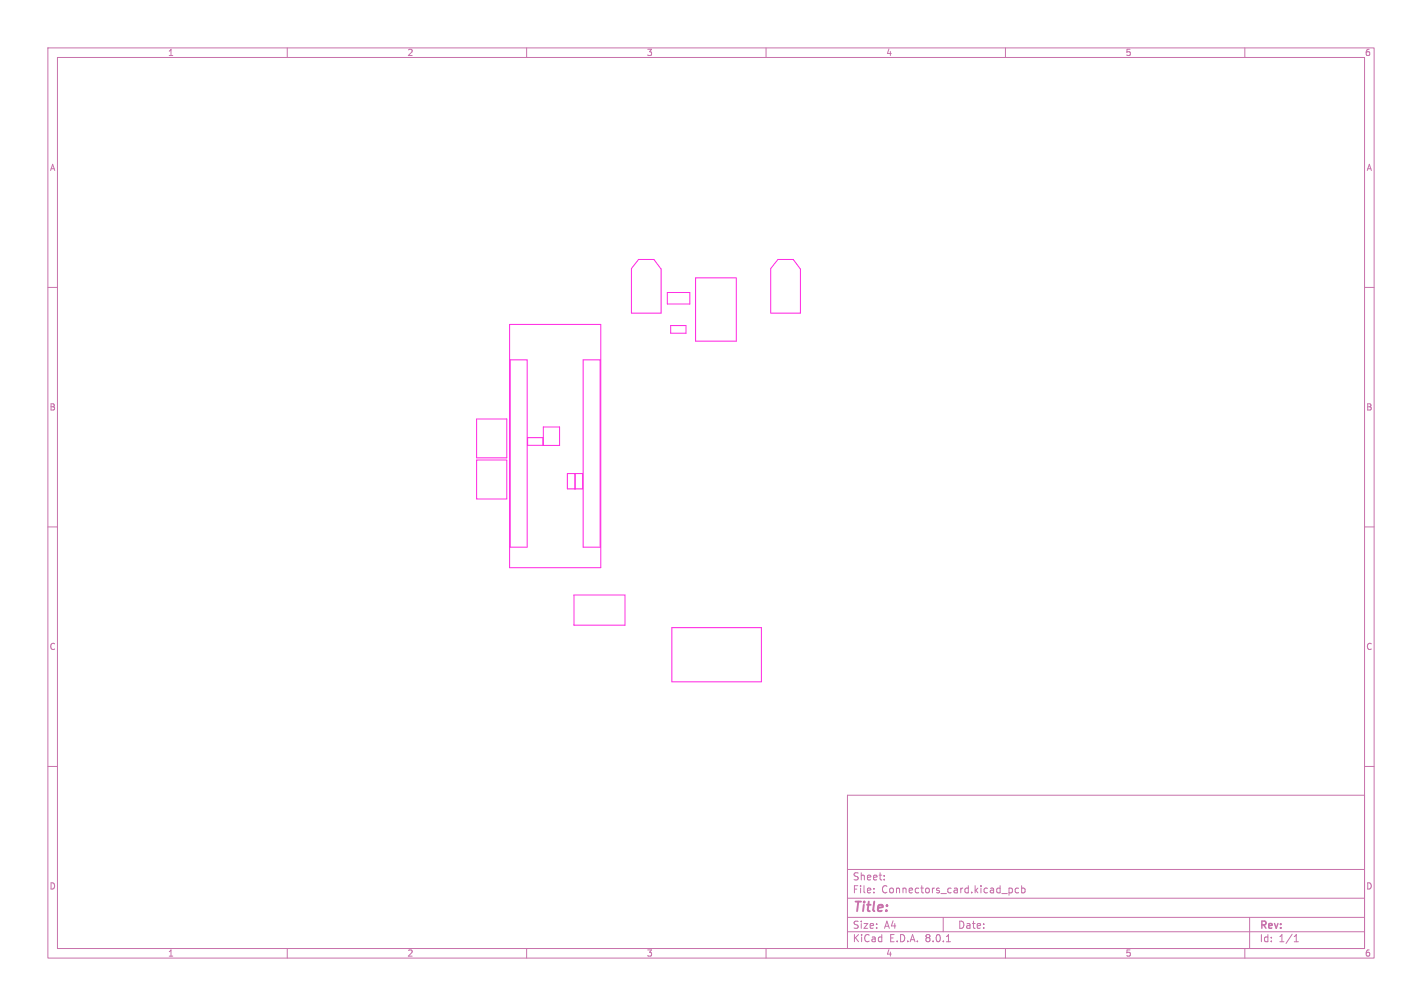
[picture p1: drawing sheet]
<svg xmlns="http://www.w3.org/2000/svg" width="297mm" height="210mm" viewBox="0 0 297 210" stroke-linecap="round" stroke-linejoin="round" font-family="sans-serif">
<defs><g id="words">
<text font-size="2.8" fill="#c872ab" x="178" y="190.9">Title:</text>
<g font-size="2.1" fill="#c872ab">
<text x="178" y="184">Sheet:</text>
<text x="178" y="186.7">File:</text>
<text x="184.1" y="186.7">Connectors_card.kicad_pcb</text>
<text x="178" y="196.9">KiCad</text>
<text x="178" y="194.1">Size:</text>
<text x="184.7" y="194.1">A4</text>
<text x="185.7" y="196.9">E.D.A.</text>
<text x="193.3" y="196.9">8.0.1</text>
<text x="200" y="194.1">Date:</text>
<text x="263" y="194.3">Rev:</text>
<text x="263" y="196.9">Id:</text>
<text x="267.1" y="196.9">1/1</text>
</g>
<g font-size="1.8" fill="#c872ab">
<text x="35" y="11.9">1</text>
<text x="85" y="11.9">2</text>
<text x="135" y="11.9">3</text>
<text x="185" y="11.9">4</text>
<text x="235" y="11.9">5</text>
<text x="285" y="11.9">6</text>
<text x="10.3" y="35.9">A</text>
<text x="285.4" y="35.9">A</text>
<text x="10.3" y="85.9">B</text>
<text x="285.3" y="85.9">B</text>
<text x="10.3" y="135.9">C</text>
<text x="285.3" y="135.9">C</text>
<text x="10.3" y="185.9">D</text>
<text x="285.3" y="185.9">D</text>
<text x="35" y="199.9">1</text>
<text x="85" y="199.9">2</text>
<text x="135" y="199.9">3</text>
<text x="185" y="199.9">4</text>
<text x="235" y="199.9">5</text>
<text x="285" y="199.9">6</text>
</g>
</g></defs>
<g fill="none" stroke="#c872ab" stroke-width=".21">
<path d="M10 10h277v190h-277zM12 12h273v186h-273zM60 10v2M110 10v2M160 10v2M210 10v2M260 10v2M10 60h2M285 60h2M10 110h2M285 110h2M10 160h2"/>
<path d="M285 160h2M177 166h108v32h-108zM60 198v2M110 198v2M160 198v2M177 194.5h108M177 191.5h108M177 187.5h108M177 181.5h108M182.5 186.3v.1M182.5 185.5v.1M184.7 183.6v.1"/>
<path d="M184.7 182.8v.1M197 191.5v3M197.7 196.6h.8M210 198v2M210.7 185.4v1.5M210.7 185.5l.5-.1 .3 .3-.2 .6h-.6M212.7 185.5l-.4-.1-.3 .3 .2 .6h.5M213.4 185.5l.4-.1 .3 .3-.1 .6h-.6M213.4 184.9v1.5M260 198v2M261 191.5v6.5M270.3 196.6h.9"/>
<path d="M270.3 195.5l.4-.4v1.5"/>
</g>
<g fill="none" stroke="#ff26e2" stroke-width=".21">
<path d="M133.4 54.2h3.2l1.5 2v9.2h-6.2v-9.3zM145.3 58h8.5v13.2h-8.5zM162.5 54.2h3.2l1.5 2v9.2h-6.2v-9.3zM106.4 67.7h19.1v50.8h-19.1zM106.6 75.1h3.5v39.1h-3.5zM121.8 75.1h3.5v39.1h-3.5zM139.4 61.1h4.7v2.4h-4.7zM140.1 68h3.2v1.6h-3.2zM99.5 96h6.3v8.2h-6.3zM99.5 87.5h6.3v8.1h-6.3zM110.2 91.4h3.2v1.6h-3.2zM113.5 89.1h3.4v3.9h-3.4z"/>
<path d="M118.5 98.9h3.2v3.2h-3.2zM120.1 98.9v3.2M119.9 124.2h10.6v6.3h-10.6zM140.3 131h18.7v11.3h-18.7z"/>
</g>
<use href="#words"/>
</svg>
